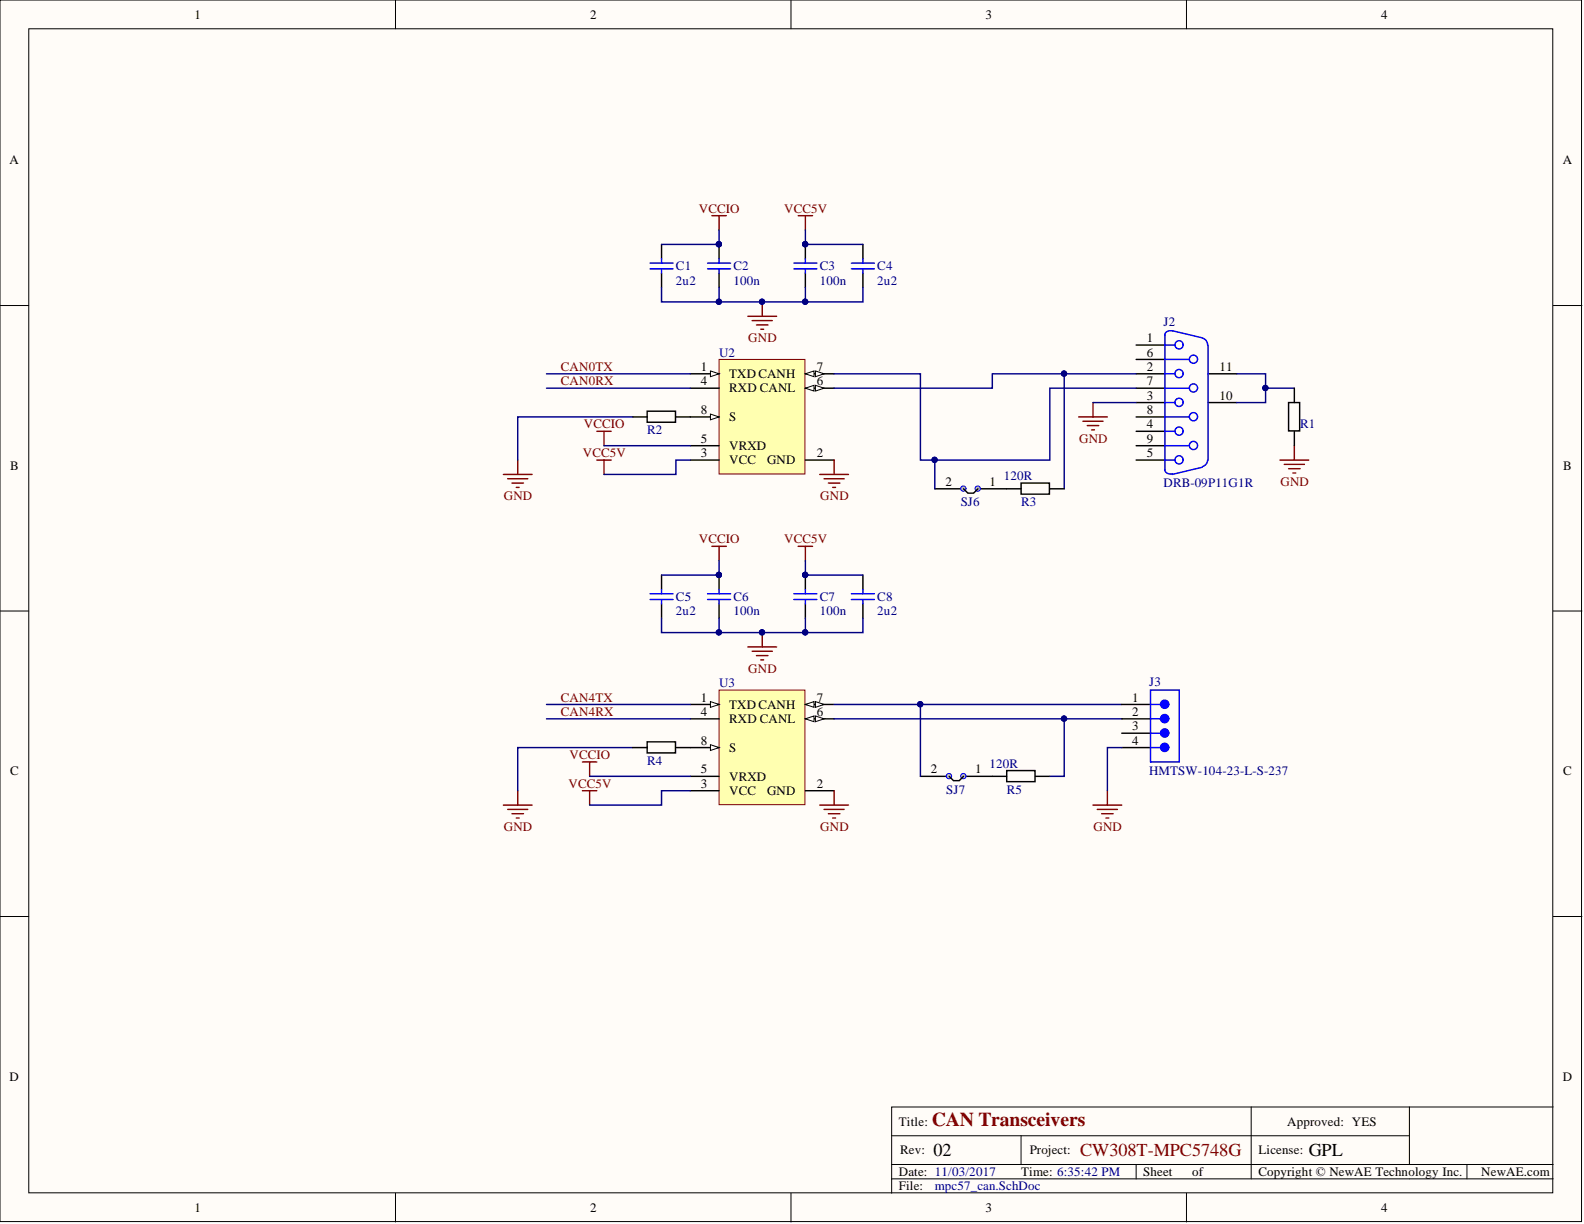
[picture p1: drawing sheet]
<svg xmlns="http://www.w3.org/2000/svg" width="279mm" height="216mm" viewBox="0 0 279 216" stroke-linecap="round" stroke-linejoin="round" font-family="sans-serif">
<defs><g id="words">
<text font-size="3.5" fill="#800000" x="164.4" y="198.6">CAN Transceivers</text>
<g font-size="3.2">
<text x="164.6" y="204">02</text>
<text x="230.8" y="204">GPL</text>
</g>
<text font-size="3.2" fill="#800000" x="190.5" y="204">CW308T-MPC5748G</text>
<g font-size="2.3">
<text x="34.3" y="3.3">1</text>
<text x="104.1" y="3.3">2</text>
<text x="173.9" y="3.3">3</text>
<text x="243.6" y="3.3">4</text>
<text x="1.7" y="29">A</text>
<text x="275.7" y="29">A</text>
<text x="123.6" y="65.4">1</text>
<text x="144.1" y="65.4">7</text>
<text x="202.3" y="60.4">1</text>
<text x="202.3" y="65.4">2</text>
<text x="202.3" y="62.9">6</text>
<text x="215.1" y="65.4">11</text>
<text x="123.6" y="68">4</text>
<text x="128.6" y="66.7">TXDCANH</text>
<text x="128.6" y="69.2">RXD CANL</text>
<text x="144.1" y="68">6</text>
<text x="202.3" y="70.5">3</text>
<text x="202.3" y="68">7</text>
<text x="215.1" y="70.5">10</text>
<text x="123.6" y="73">8</text>
<text x="128.6" y="74.3">S</text>
<text x="202.3" y="75.6">4</text>
<text x="202.3" y="73">8</text>
<text x="1.8" y="82.8">B</text>
<text x="123.6" y="80.6">3</text>
<text x="123.6" y="78.1">5</text>
<text x="128.6" y="81.9">VCC</text>
<text x="128.6" y="79.4">VRXD</text>
<text x="135.3" y="81.9">GND</text>
<text x="144.1" y="80.6">2</text>
<text x="202.3" y="80.6">5</text>
<text x="202.3" y="78.1">9</text>
<text x="275.7" y="82.8">B</text>
<text x="166.7" y="85.7">2</text>
<text x="174.5" y="85.7">1</text>
<text x="123.6" y="123.8">1</text>
<text x="128.6" y="125">TXDCANH</text>
<text x="144.1" y="123.8">7</text>
<text x="199.7" y="123.8">1</text>
<text x="123.6" y="126.3">4</text>
<text x="123.6" y="131.4">8</text>
<text x="128.6" y="127.6">RXD CANL</text>
<text x="144.1" y="126.3">6</text>
<text x="199.7" y="131.4">4</text>
<text x="199.7" y="128.8">3</text>
<text x="199.7" y="126.3">2</text>
<text x="1.8" y="136.8">C</text>
<text x="123.6" y="136.4">5</text>
<text x="128.6" y="137.7">VRXD</text>
<text x="128.6" y="132.6">S</text>
<text x="164.2" y="136.4">2</text>
<text x="172" y="136.4">1</text>
<text x="275.7" y="136.8">C</text>
<text x="123.6" y="139">3</text>
<text x="128.6" y="140.2">VCC</text>
<text x="135.3" y="140.2">GND</text>
<text x="144.1" y="139">2</text>
<text x="1.7" y="190.6">D</text>
<text x="275.7" y="190.6">D</text>
<text x="158.5" y="198.6">Title:</text>
<text x="158.8" y="203.6">Rev:</text>
<text x="181.6" y="203.6">Project:</text>
<text x="222" y="203.6">License:</text>
<text x="227" y="198.6">Approved: YES</text>
<text x="158.5" y="207.4">Date: 11/03/2017</text>
<text x="158.5" y="210">File:</text>
<text x="180.1" y="207.4">Time: 6:35:42 PM</text>
<text x="201.7" y="207.4">Sheet</text>
<text x="210.3" y="207.4">of</text>
<text x="222" y="207.4">Copyright © NewAE Technology Inc.</text>
<text x="261.3" y="207.4">NewAE.com</text>
<text x="34.3" y="213.8">1</text>
<text x="104.1" y="213.8">2</text>
<text x="173.9" y="213.8">3</text>
<text x="243.6" y="213.8">4</text>
</g>
<g font-size="2.3" fill="#800000">
<text x="123.3" y="37.5">VCCIO</text>
<text x="138.3" y="37.5">VCC5V</text>
<text x="98.9" y="65.4">CAN0TX</text>
<text x="132" y="60.4">GND</text>
<text x="98.9" y="68">CAN0RX</text>
<text x="103" y="75.6">VCCIO</text>
<text x="102.8" y="80.6">VCC5V</text>
<text x="190.3" y="78.1">GND</text>
<text x="88.9" y="88.3">GND</text>
<text x="144.7" y="88.3">GND</text>
<text x="225.9" y="85.7">GND</text>
<text x="123.3" y="95.9">VCCIO</text>
<text x="138.3" y="95.9">VCC5V</text>
<text x="132" y="118.7">GND</text>
<text x="98.9" y="123.8">CAN4TX</text>
<text x="98.9" y="126.3">CAN4RX</text>
<text x="100.5" y="133.9">VCCIO</text>
<text x="100.3" y="139">VCC5V</text>
<text x="88.9" y="146.6">GND</text>
<text x="144.7" y="146.6">GND</text>
<text x="192.9" y="146.6">GND</text>
</g>
<g font-size="2.3" fill="#000080">
<text x="119.2" y="47.7">C1</text>
<text x="129.4" y="47.7">C2</text>
<text x="144.6" y="47.7">C3</text>
<text x="154.7" y="47.7">C4</text>
<text x="119.2" y="50.2">2u2</text>
<text x="129.4" y="50.2">100n</text>
<text x="144.6" y="50.2">100n</text>
<text x="154.7" y="50.2">2u2</text>
<text x="205.2" y="57.6">J2</text>
<text x="126.8" y="62.9">U2</text>
<text x="114.2" y="76.6">R2</text>
<text x="229.3" y="75.6">R1</text>
<text x="169.5" y="89.3">SJ6</text>
<text x="177.1" y="84.7">120R</text>
<text x="180.1" y="89.3">R3</text>
<text x="205.2" y="86">DRB-09P11G1R</text>
<text x="119.2" y="106">C5</text>
<text x="129.4" y="106">C6</text>
<text x="144.6" y="106">C7</text>
<text x="154.7" y="106">C8</text>
<text x="119.2" y="108.5">2u2</text>
<text x="129.4" y="108.5">100n</text>
<text x="144.6" y="108.5">100n</text>
<text x="154.7" y="108.5">2u2</text>
<text x="126.8" y="121.2">U3</text>
<text x="202.7" y="121">J3</text>
<text x="114.2" y="134.9">R4</text>
<text x="174.5" y="135.4">120R</text>
<text x="202.7" y="136.7">HMTSW-104-23-L-S-237</text>
<text x="166.9" y="140">SJ7</text>
<text x="177.6" y="140">R5</text>
<text x="164.9" y="210">mpc57_can.SchDoc</text>
</g>
</g></defs>
<g fill="#fffcf8" stroke="#000" stroke-width=".18">
<path d="M0 0h279v215.5h-279z"/>
<path d="M5.1 5.1h268.8v205.3h-268.8z"/>
</g>
<g fill="none" stroke="#000" stroke-width=".18">
<path d="M69.8 0v5.1M139.5 0v5.1M209.3 0v5.1M0 53.9h5.1M274 53.9h5M0 107.8h5.1M274 107.8h5M0 161.7h5.1M274 161.7h5M220.7 195.3v12.6M248.6 195.3h-91.3v15.2M274 195.3h-25.4v10.1"/>
<path d="M69.8 210.5v5M139.5 210.5v5M157.3 200.3h91.3M157.3 207.9h116.7M157.3 205.4h116.7M180.1 200.3v5.1M200.4 205.4v2.5M209.3 210.5v5M258.7 205.4v2.5"/>
</g>
<path d="M126.8 63.4h15.2v20.2h-15.2z" fill="#ffffb0" stroke="#800000" stroke-width=".18"/>
<path d="M121.8 65.9h5" fill="none" stroke="#000" stroke-width=".25"/>
<path d="M125.3 65.4l1.5 .5-1.5 .5z" fill="#fffcf8"/>
<path d="M125.3 65.4l1.5 .5-1.5 .5z" fill="none" stroke="#000" stroke-width=".18"/>
<path d="M121.8 68.5h5M121.8 78.6h5M142.1 68.5h5M121.8 81.2h5M142.1 81.2h5" fill="none" stroke="#000" stroke-width=".25"/>
<path d="M142.1 68.5l1.5-.5v1z" fill="#fffcf8"/>
<path d="M142.1 68.5l1.5-.5v1z" fill="none" stroke="#000" stroke-width=".18"/>
<path d="M143.8 68l1.6 .5-1.6 .5z" fill="#fffcf8"/>
<path d="M143.8 68l1.6 .5-1.6 .5z" fill="none" stroke="#000" stroke-width=".18"/>
<path d="M142.1 65.9h5" fill="none" stroke="#000" stroke-width=".25"/>
<path d="M142.1 65.9l1.5-.5v1z" fill="#fffcf8"/>
<path d="M142.1 65.9l1.5-.5v1z" fill="none" stroke="#000" stroke-width=".18"/>
<path d="M143.8 65.4l1.6 .5-1.6 .5z" fill="#fffcf8"/>
<path d="M143.8 65.4l1.6 .5-1.6 .5z" fill="none" stroke="#000" stroke-width=".18"/>
<path d="M121.8 73.5h5" fill="none" stroke="#000" stroke-width=".25"/>
<path d="M125.3 73l1.5 .5-1.5 .6z" fill="#fffcf8"/>
<path d="M125.3 73l1.5 .5-1.5 .6z" fill="none" stroke="#000" stroke-width=".18"/>
<path d="M126.8 121.7h15.2v20.2h-15.2z" fill="#ffffb0" stroke="#800000" stroke-width=".18"/>
<path d="M121.8 124.3h5" fill="none" stroke="#000" stroke-width=".25"/>
<path d="M125.3 123.8l1.5 .5-1.5 .5z" fill="#fffcf8"/>
<path d="M125.3 123.8l1.5 .5-1.5 .5z" fill="none" stroke="#000" stroke-width=".18"/>
<path d="M121.8 139.5h5M121.8 126.8h5M121.8 136.9h5M142.1 139.5h5M142.1 126.8h5" fill="none" stroke="#000" stroke-width=".25"/>
<path d="M142.1 126.8l1.5-.5v1z" fill="#fffcf8"/>
<path d="M142.1 126.8l1.5-.5v1z" fill="none" stroke="#000" stroke-width=".18"/>
<path d="M143.8 126.3l1.6 .5-1.6 .5z" fill="#fffcf8"/>
<path d="M143.8 126.3l1.6 .5-1.6 .5z" fill="none" stroke="#000" stroke-width=".18"/>
<path d="M142.1 124.3h5" fill="none" stroke="#000" stroke-width=".25"/>
<path d="M142.1 124.3l1.5-.5v1z" fill="#fffcf8"/>
<path d="M142.1 124.3l1.5-.5v1z" fill="none" stroke="#000" stroke-width=".18"/>
<path d="M143.8 123.8l1.6 .5-1.6 .5z" fill="#fffcf8"/>
<path d="M143.8 123.8l1.6 .5-1.6 .5z" fill="none" stroke="#000" stroke-width=".18"/>
<path d="M121.8 131.9h5" fill="none" stroke="#000" stroke-width=".25"/>
<path d="M125.3 131.4l1.5 .5-1.5 .5z" fill="#fffcf8"/>
<path d="M125.3 131.4l1.5 .5-1.5 .5z" fill="none" stroke="#000" stroke-width=".18"/>
<g fill="none" stroke="#00f" stroke-width=".25">
<path d="M205.5 59.1v23.8M206.7 58.3l5.4 1.3M206.9 58.4a.93 .93 0 0 0-1.4 .8M212.1 59.7a1.23 1.23 0 0 1 .9 1.2M205.5 65.9h1.8M205.5 60.9h1.8M205.5 71h1.8M205.5 63.4h4.3M205.5 76.1h1.8M205.5 68.5h4.3M205.5 73.5h4.3M205.5 78.6h4.3"/>
<path d="M213.1 60.9v20.3M205.5 81.2h1.8M205.5 82.8a.99 .99 0 0 0 1.3 .8M212.1 82.4l-5.4 1.3M213 81.1a1.23 1.23 0 0 1-.9 1.2"/>
<circle cx="208" cy="71" r=".72"/>
<circle cx="208" cy="65.9" r=".72"/>
<circle cx="208" cy="76" r=".72"/>
<circle cx="208" cy="60.8" r=".72"/>
<circle cx="210.5" cy="68.4" r=".72"/>
<circle cx="210.5" cy="78.6" r=".72"/>
<circle cx="210.5" cy="73.5" r=".72"/>
<circle cx="210.5" cy="63.4" r=".72"/>
<circle cx="208" cy="81.1" r=".72"/>
</g>
<g fill="none" stroke="#000" stroke-width=".25">
<path d="M200.4 60.9h5.1M200.4 65.9h5.1M200.4 71h5.1M200.4 76.1h5.1M200.4 63.4h5.1M200.4 68.5h5.1M200.4 73.5h5.1M200.4 78.6h5.1M213.1 65.9h5.1M213.1 71h5.1M164.9 86.2h5.1M172.5 86.2h5.1"/>
<path d="M200.4 81.2h5.1"/>
</g>
<g fill="none" stroke="#800000" stroke-width=".25">
<path d="M105.3 76.1h2.5M106.5 76.1v2.5M190.3 73.5h5M191 74.3h3.6M191.8 75.1h2M192.5 75.8h.5M192.8 71v2.5M105.3 81.2h2.5M106.5 81.2v2.5M144.6 83.7h5.1M145.4 84.4h3.5M146.1 85.2h2"/>
<path d="M146.9 86h.5M147.1 81.2v2.5M102.7 134.4h2.6M102.7 139.5h2.6M104 134.4v2.5M104 139.5v2.5M147.1 139.5v2.5M144.6 142h5.1M145.4 142.8h3.5M146.1 143.5h2M146.9 144.3h.5"/>
</g>
<g fill="#c0c0c0" stroke="#00f" stroke-width=".18">
<circle cx="172.5" cy="86.2" r=".47"/>
<circle cx="169.9" cy="86.2" r=".47"/>
</g>
<g fill="none" stroke="#000" stroke-width=".25">
<path d="M111.6 73.5h2.6M114.2 72.5h5v2h-5zM119.2 73.5h2.6M227.3 71h1.9v5h-1.9zM228.3 68.5v2.5M228.3 76.1v2.5M170 86.2l.7 .8h1l.8-.8M177.6 86.2h2.5M180.1 85.2h5v2h-5zM185.2 86.2h2.5M111.6 131.9h2.6M114.2 130.9h5v1.9h-5z"/>
<path d="M119.2 131.9h2.6M162.4 136.9h5M170 136.9h5"/>
</g>
<g fill="none" stroke="#800000" stroke-width=".25">
<path d="M228.3 78.6v2.6M88.8 83.7h5.1M89.5 84.4h3.6M90.3 85.2h2M91.1 86h.5M91.3 81.2v2.5M225.8 81.2h5M226.5 81.9h3.6M227.3 82.7h2M228.1 83.4h.5M91.3 139.5v2.5M88.8 142h5.1"/>
<path d="M89.5 142.8h3.6M90.3 143.5h2M91.1 144.3h.5"/>
</g>
<g fill="none" stroke="#000080" stroke-width=".25">
<path d="M96.4 65.9h25.4M96.4 68.5h25.4M106.5 78.6h15.3M111.6 73.5h-20.3v7.7M187.7 65.9v20.3M192.8 71h7.6M200.4 65.9h-25.4v2.6h-27.9M218.2 65.9h5v5.1h-5M223.2 68.5h5.1M121.8 81.2h-2.6v2.5h-12.7M164.9 81.2v5M96.4 124.3h25.4"/>
<path d="M96.4 126.8h25.4M104 136.9h17.8M111.6 131.9h-20.3v7.6M121.8 139.5h-5.1v2.5h-12.7"/>
</g>
<g fill="#000080" stroke="#000080" stroke-width=".18">
<circle cx="187.7" cy="65.9" r=".47"/>
<circle cx="223.2" cy="68.4" r=".47"/>
<circle cx="164.8" cy="81.1" r=".47"/>
</g>
<g fill="#c0c0c0" stroke="#00f" stroke-width=".18">
<circle cx="169.9" cy="136.9" r=".47"/>
<circle cx="167.4" cy="136.9" r=".47"/>
</g>
<g fill="none" stroke="#000" stroke-width=".25">
<path d="M116.7 43.1v2.5M116.7 48.2v2.5M126.8 43.1v2.5M126.8 48.2v2.5M142.1 43.1v2.5M142.1 48.2v2.5M152.2 43.1v2.5M152.2 48.2v2.5M116.7 101.4v2.6M116.7 106.5v2.5M126.8 101.4v2.6M126.8 106.5v2.5"/>
<path d="M142.1 101.4v2.6M142.1 106.5v2.5M152.2 101.4v2.6M152.2 106.5v2.5M167.4 136.9l.8 .8h1l.8-.8M175 136.9h2.6M177.6 135.9h5v2h-5zM182.6 136.9h2.6M197.9 131.9h5M197.9 129.3h5M197.9 126.8h5M197.9 124.3h5"/>
</g>
<g fill="none" stroke="#000080" stroke-width=".25">
<path d="M116.7 50.7v2.6h35.5v-2.6M126.8 40.6v2.5h-10.1M126.8 50.7v2.6M142.1 40.6v2.5h10.1M142.1 50.7v2.6M147.1 65.9h15.3v15.3h22.8v-12.7h15.2M126.8 98.9v2.5h-10.1M142.1 98.9v2.5h10.1M116.7 109v2.6h35.5v-2.6M126.8 109v2.6M142.1 109v2.6M147.1 124.3h50.8"/>
<path d="M147.1 126.8h50.8M162.4 124.3v12.6M187.7 126.8v10.1h-2.5M197.9 131.9h-2.6v7.6"/>
</g>
<g fill="#000080" stroke="#000080" stroke-width=".18">
<circle cx="162.3" cy="124.2" r=".47"/>
<circle cx="142" cy="43.1" r=".47"/>
<circle cx="142" cy="101.4" r=".47"/>
<circle cx="126.8" cy="101.4" r=".47"/>
<circle cx="126.8" cy="43.1" r=".47"/>
<circle cx="134.4" cy="53.2" r=".47"/>
<circle cx="126.8" cy="53.2" r=".47"/>
<circle cx="142" cy="53.2" r=".47"/>
<circle cx="126.8" cy="111.5" r=".47"/>
<circle cx="134.4" cy="111.5" r=".47"/>
<circle cx="142" cy="111.5" r=".47"/>
<circle cx="187.7" cy="126.8" r=".47"/>
<circle cx="164.8" cy="81.1" r=".47"/>
</g>
<g fill="none" stroke="#00f" stroke-width=".25">
<path d="M114.7 47.4h4M114.7 46.4h4M116.7 45.6v.8M116.7 47.4v.8M124.8 47.4h4.1M124.8 46.4h4.1M126.8 45.6v.8M126.8 47.4v.8M140 47.4h4.1M140 46.4h4.1M142.1 45.6v.8M142.1 47.4v.8"/>
<path d="M150.2 47.4h4M150.2 46.4h4M152.2 45.6v.8M152.2 47.4v.8M114.7 105.7h4M114.7 104.7h4M116.7 104v.7M116.7 105.7v.8M124.8 105.7h4.1M124.8 104.7h4.1M126.8 104v.7M126.8 105.7v.8"/>
<path d="M140 105.7h4.1M140 104.7h4.1M142.1 104v.7M142.1 105.7v.8M150.2 105.7h4M150.2 104.7h4M152.2 104v.7M152.2 105.7v.8M202.9 121.7h5.1v12.7h-5.1zM202.9 129.3h1.8M202.9 131.9h1.8M202.9 124.3h1.8"/>
<path d="M202.9 126.8h1.8"/>
</g>
<g fill="none" stroke="#800000" stroke-width=".25">
<path d="M125.6 38h2.5M126.8 38v2.6M140.8 38h2.5M142.1 38v2.6M131.9 55.8h5.1M132.7 56.6h3.5M133.4 57.3h2.1M134.2 58.1h.5M134.4 53.3v2.5M125.6 96.4h2.5M126.8 96.4v2.5M140.8 96.4h2.5"/>
<path d="M142.1 96.4v2.5M131.9 114.1h5.1M132.7 114.9h3.5M133.4 115.6h2.1M134.2 116.4h.5M134.4 111.6v2.5M195.3 139.5v2.5M192.8 142h5.1M193.6 142.8h3.5M194.3 143.5h2M195.1 144.3h.5"/>
</g>
<g fill="#00f" stroke="#00f" stroke-width=".25">
<circle cx="205.4" cy="129.3" r=".72"/>
<circle cx="205.4" cy="131.8" r=".72"/>
<circle cx="205.4" cy="124.2" r=".72"/>
<circle cx="205.4" cy="126.8" r=".72"/>
</g>
<use href="#words"/>
</svg>
